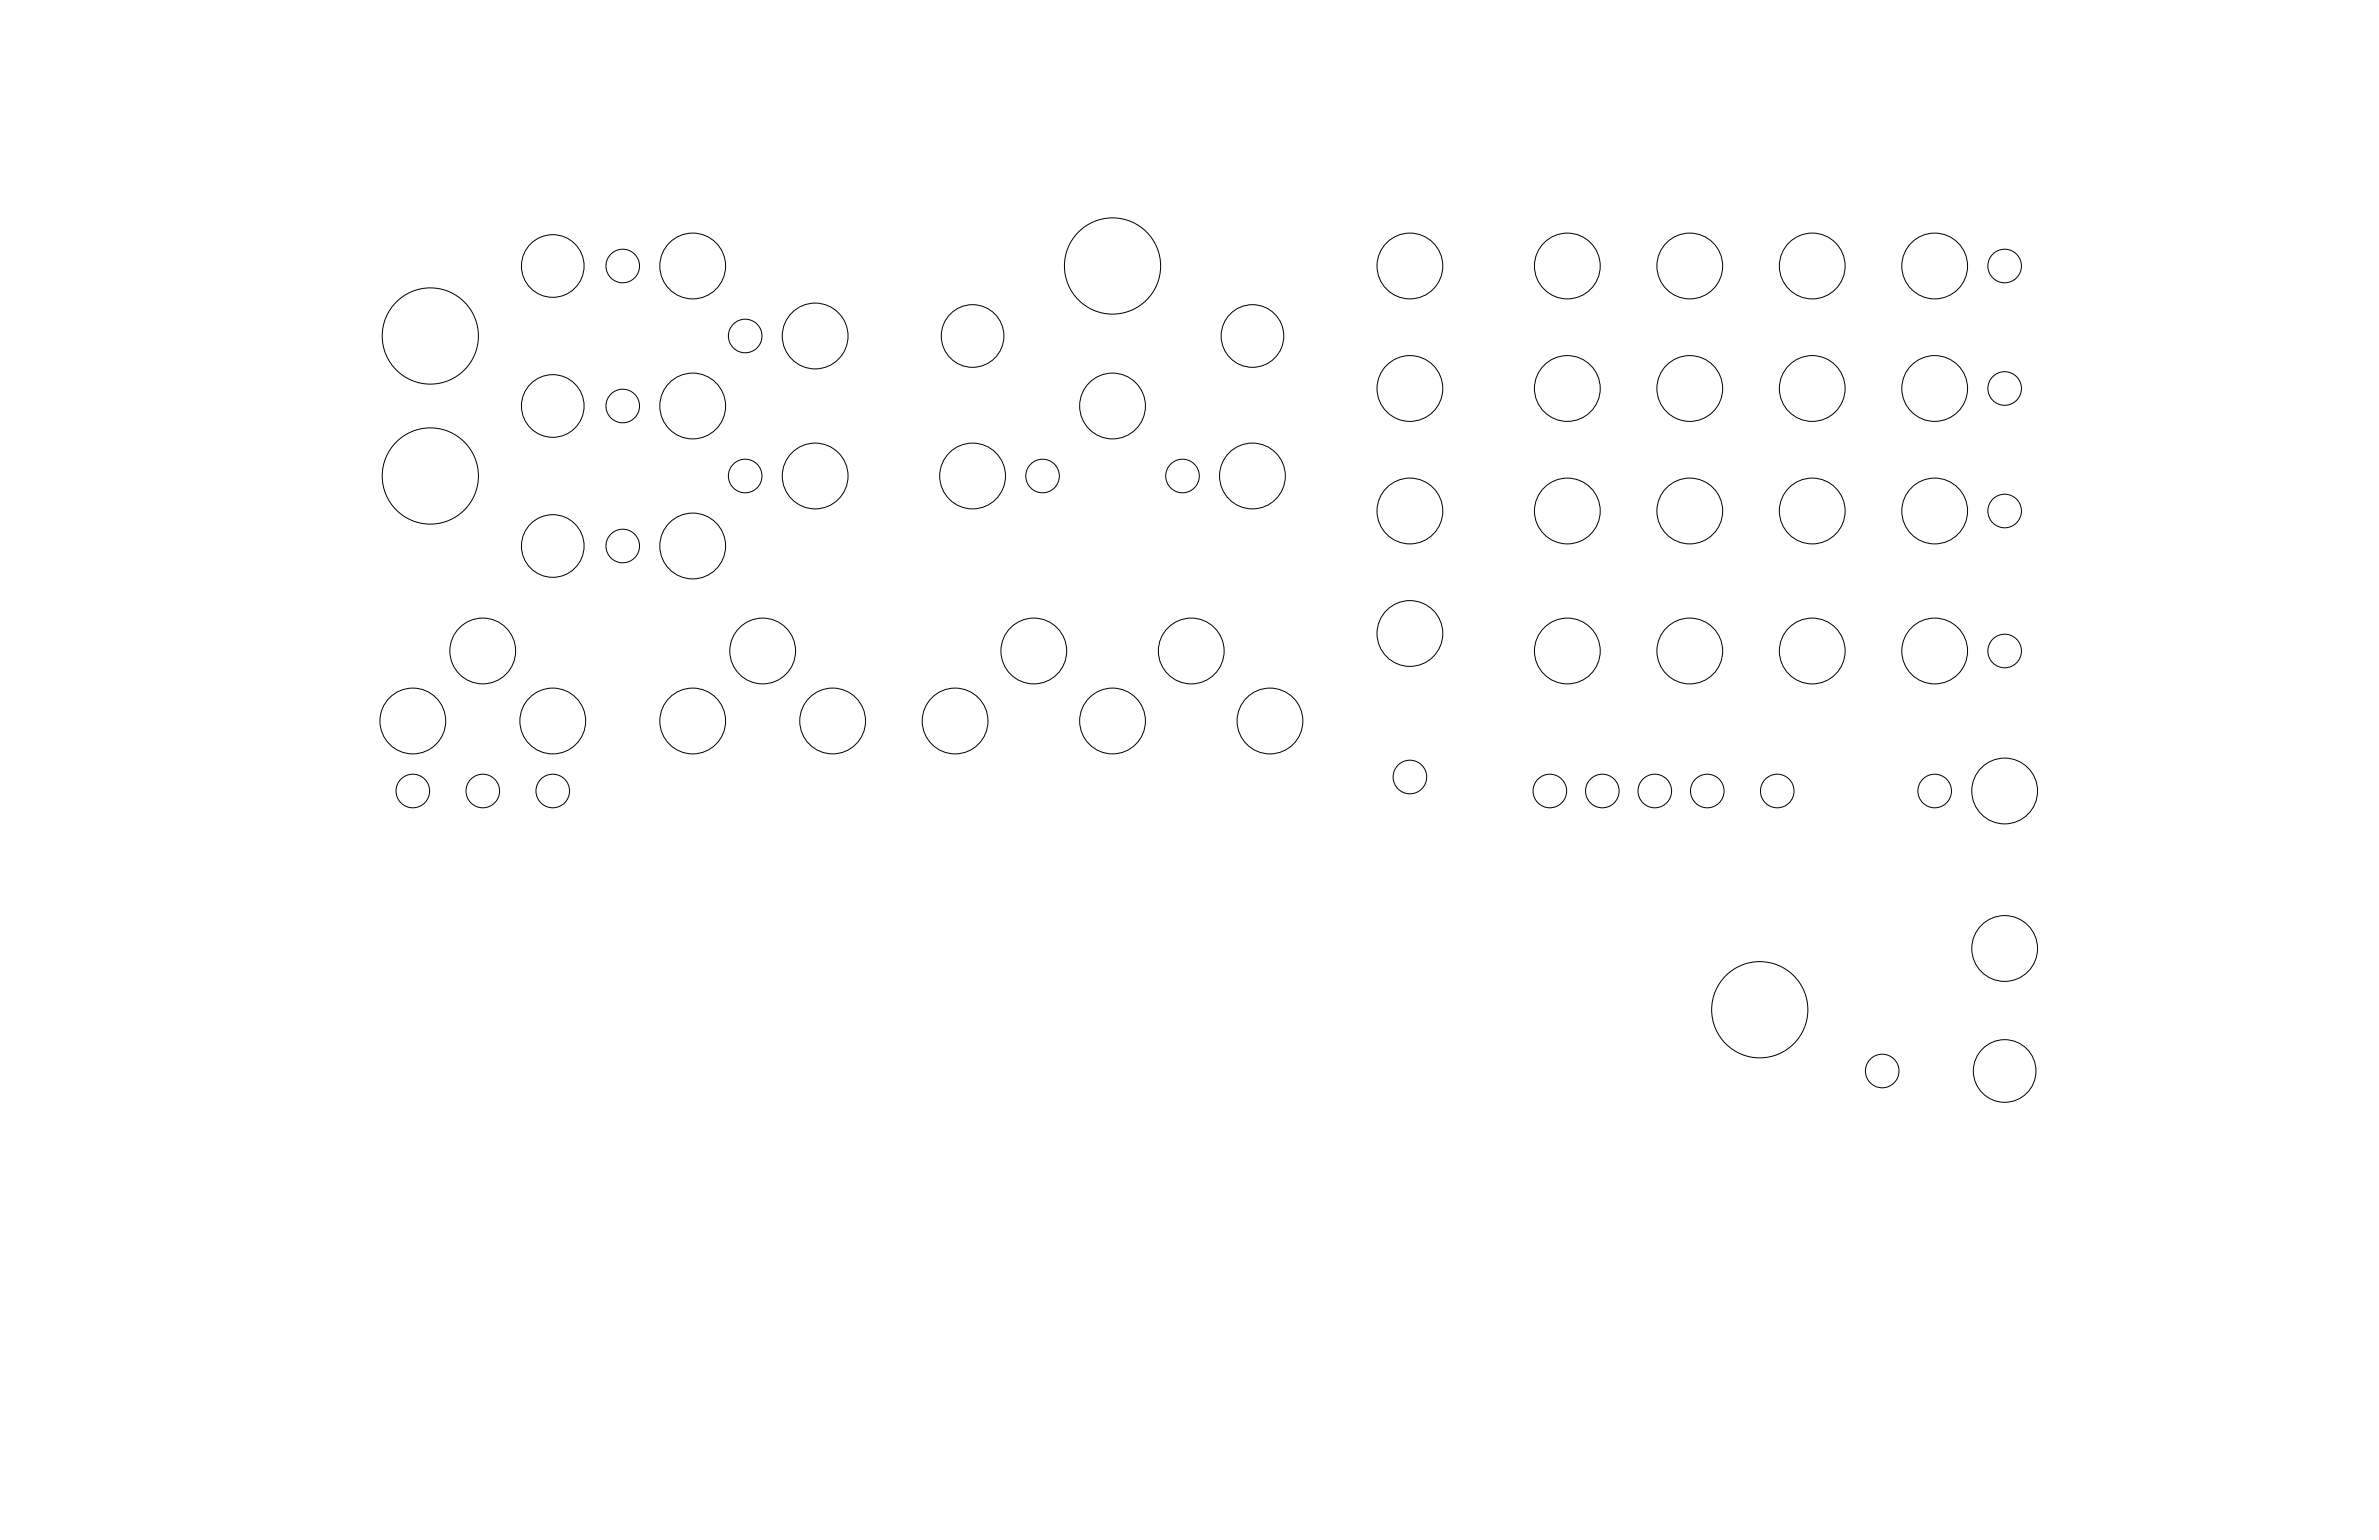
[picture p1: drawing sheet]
<svg xmlns="http://www.w3.org/2000/svg" width="864mm" height="559mm" viewBox="0 0 864 559" stroke-linecap="round" stroke-linejoin="round" font-family="sans-serif">
<g fill="none" stroke="#000" stroke-width=".36">
<circle cx="200.7" cy="96.5" r="11.4"/>
<circle cx="226.1" cy="96.5" r="6.1"/>
<circle cx="251.5" cy="96.5" r="11.9"/>
<circle cx="403.9" cy="96.5" r="17.5"/>
<circle cx="511.8" cy="96.5" r="11.9"/>
<circle cx="569" cy="96.5" r="11.9"/>
<circle cx="613.4" cy="96.5" r="11.9"/>
<circle cx="657.9" cy="96.5" r="11.9"/>
<circle cx="702.3" cy="96.5" r="11.9"/>
<circle cx="727.7" cy="96.5" r="6.1"/>
<circle cx="156.2" cy="121.9" r="17.5"/>
<circle cx="270.5" cy="121.9" r="6.1"/>
<circle cx="295.9" cy="121.9" r="11.9"/>
<circle cx="353.1" cy="121.9" r="11.4"/>
<circle cx="454.7" cy="121.9" r="11.4"/>
<circle cx="200.7" cy="147.3" r="11.4"/>
<circle cx="226.1" cy="147.3" r="6.1"/>
<circle cx="251.5" cy="147.3" r="11.9"/>
<circle cx="403.9" cy="147.3" r="11.9"/>
<circle cx="511.8" cy="141" r="11.9"/>
<circle cx="569" cy="141" r="11.9"/>
<circle cx="613.4" cy="141" r="11.9"/>
<circle cx="657.9" cy="141" r="11.9"/>
<circle cx="702.3" cy="141" r="11.9"/>
<circle cx="727.7" cy="141" r="6.1"/>
<circle cx="156.2" cy="172.7" r="17.5"/>
<circle cx="270.5" cy="172.7" r="6.1"/>
<circle cx="295.9" cy="172.7" r="11.9"/>
<circle cx="353.1" cy="172.7" r="11.9"/>
<circle cx="378.5" cy="172.7" r="6.1"/>
<circle cx="429.3" cy="172.7" r="6.1"/>
<circle cx="454.6" cy="172.7" r="11.9"/>
<circle cx="200.7" cy="198.1" r="11.4"/>
<circle cx="226.1" cy="198.1" r="6.1"/>
<circle cx="251.5" cy="198.1" r="11.9"/>
<circle cx="511.8" cy="185.4" r="11.9"/>
<circle cx="569" cy="185.4" r="11.9"/>
<circle cx="613.4" cy="185.4" r="11.9"/>
<circle cx="657.9" cy="185.4" r="11.9"/>
<circle cx="702.3" cy="185.4" r="11.9"/>
<circle cx="727.7" cy="185.4" r="6.1"/>
<circle cx="175.2" cy="236.2" r="11.9"/>
<circle cx="276.9" cy="236.2" r="11.9"/>
<circle cx="375.3" cy="236.2" r="11.9"/>
<circle cx="432.4" cy="236.2" r="11.9"/>
<circle cx="511.8" cy="229.9" r="11.9"/>
<circle cx="569" cy="236.2" r="11.9"/>
<circle cx="613.4" cy="236.2" r="11.9"/>
<circle cx="657.9" cy="236.2" r="11.9"/>
<circle cx="702.3" cy="236.2" r="11.9"/>
<circle cx="727.7" cy="236.2" r="6.1"/>
<circle cx="149.9" cy="261.6" r="11.9"/>
<circle cx="200.7" cy="261.6" r="11.9"/>
<circle cx="251.5" cy="261.6" r="11.9"/>
<circle cx="302.3" cy="261.6" r="11.9"/>
<circle cx="346.7" cy="261.6" r="11.9"/>
<circle cx="403.9" cy="261.6" r="11.9"/>
<circle cx="461" cy="261.6" r="11.9"/>
<circle cx="149.9" cy="287" r="6.1"/>
<circle cx="175.3" cy="287" r="6.1"/>
<circle cx="200.7" cy="287" r="6.1"/>
<circle cx="511.8" cy="281.9" r="6.1"/>
<circle cx="562.6" cy="287" r="6.1"/>
<circle cx="581.7" cy="287" r="6.1"/>
<circle cx="600.7" cy="287" r="6.1"/>
<circle cx="619.8" cy="287" r="6.1"/>
<circle cx="645.2" cy="287" r="6.1"/>
<circle cx="702.3" cy="287" r="6.1"/>
<circle cx="727.7" cy="287" r="11.9"/>
<circle cx="727.7" cy="344.2" r="11.9"/>
<circle cx="638.8" cy="366.4" r="17.5"/>
<circle cx="683.3" cy="388.6" r="6.1"/>
<circle cx="727.7" cy="388.6" r="11.4"/>
</g>
</svg>
